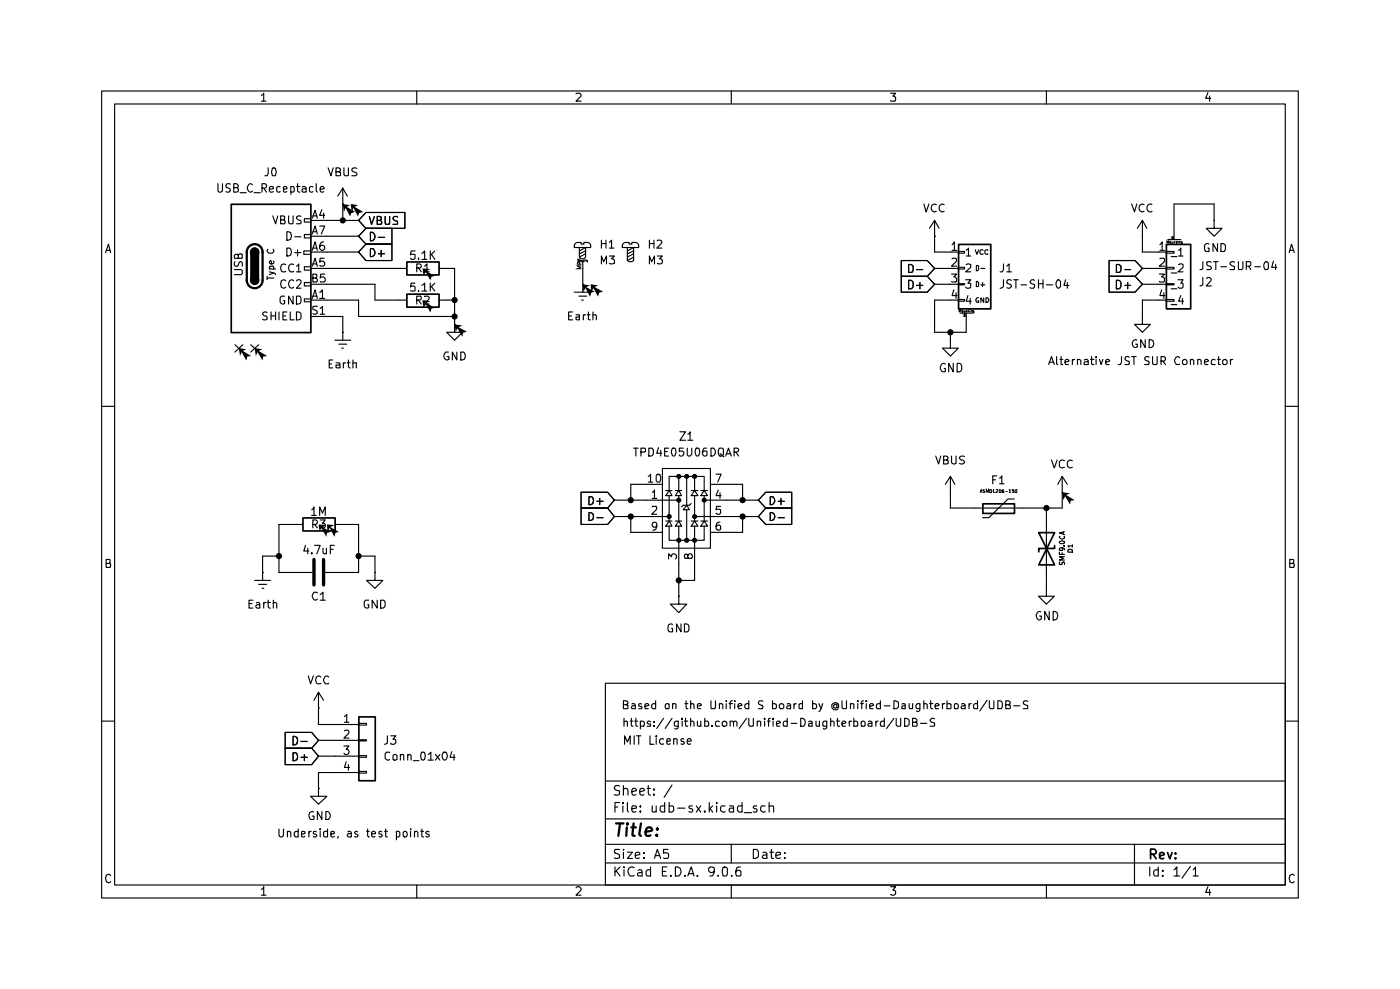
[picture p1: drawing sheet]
<svg xmlns="http://www.w3.org/2000/svg" width="210mm" height="148mm" viewBox="0 0 210 148" stroke-linecap="round" stroke-linejoin="round" font-family="sans-serif">
<g fill="none" stroke="#000" stroke-width=".17">
<path d="M15.2 13.6h179.4v120.9h-179.4zM17.2 15.6h175.5v117h-175.5zM39.2 14.3l.3-.3v1.2M39.2 15.2h.7M62.5 13.6v2M86.4 14.1l.6-.1a.33 .33 0 0 1 0 .5l-.6 .7h.7M109.6 13.6v2M133.5 14h.8l-.4 .4a.47 .47 0 0 1 .4 .3 .47 .47 0 0 1-.1 .5l-.7-.1M156.9 13.6v2M181.1 13.9l-.3 .8h.7M181.4 14.4v.8M15.8 37.8l.5-1.2 .3 1.2"/>
<path d="M15.9 37.5h.6M32.7 27.5v1.1l.2 .2 .4-.1 .1-.2v-1M34.5 27.6l-.1-.1-.4 .1-.1 .2 .1 .3 .5 .2v.2l-.2 .3-.4-.1M35.1 28.1h.5l.1-.2v-.1l-.2-.3h-.4v1.3h.4l.2-.2v-.3l-.2-.2M35.2 39.2l-.1 .5 .2 .2h.3l.2-.5 .2-.2h.2l.1 .2v.5M35.7 38.3l.3-.3 .3 .1v.6h-1.2v-.4l.2-.2h.3l.1 .6M36 28.9h.9M37.6 37.8h1.2v4.2h-1.2zM37.8 27.7a.37 .37 0 0 0-.4-.2 .37 .37 0 0 0-.2 .4l-.1 .2a.65 .65 0 0 0 .4 .7l.3-.2M38.1 28.9h.9M39.3 28.2l.6-.1 .1-.2-.1-.3-.6-.1v1.3M39.5 28.2l.5 .6"/>
<path d="M40.1 37.3l-.1 .3 .3 .3h.5l.3-.3-.1-.3M40.2 25.1v.9l-.2 .3h-.3M40.4 28.4l.6-.1v-.3l-.4-.1-.2 .2v.5l.2 .2 .4-.1M40.8 25.2l.2-.1 .3 .1 .1 .7-.2 .4-.4-.1-.1-.3zM40.9 32.3l.4 1.2 .4-1.2M41 39.1l.1 .3-.2 .1h-.3l-.2-.1v-.2l.2-.2 .1 .5M42 28l-.3-.1-.2 .2v.5l.2 .2 .3-.1M42.1 32.9h.4l.2-.1v-.4l-.6-.1v1.2h.6l.1-.3-.3-.3M42.5 28.4l.5-.1v-.3l-.2-.1-.3 .1v.7l.2 .1 .3-.1M42.8 39.6l-.3-.1-.3 .2-.1 .3 .1 .6 .1 .1 .5-.1M43 34.7l.6 .2 .1 .3-.1 .6-.3 .2h-.3zM43 37.2h.4l.2 .1 .1 .4-.1 .5-.3 .2h-.3z"/>
<path d="M43.3 32.3v1.1l.1 .1 .5-.1v-1.1M43.6 28l.3-.1 .2 .2v.5l-.2 .2-.3-.1M43.6 27.9v1.2M44 39.6a.55 .55 0 0 0-.7 .2 .55 .55 0 0 0 .1 .8l.1 .1 .5-.1M44.2 35.5h.9M44.2 37.8h.9M44.4 39.9l.4-.4v1.2M44.4 27.9h.6M44.6 27.5v1.1l.2 .2h.2M44.6 37.4v1M45.1 32.4l-.4-.1-.3 .3 .3 .3 .4 .2v.3l-.7 .1M45.3 28a.4 .4 0 0 1 .6 .1v.7"/>
<path d="M45.6 37.6h1v.5h-1zM45.6 32.8h1v.5h-1zM45.6 35.1h1v.5h-1zM45.6 40h1v.5h-1zM45.9 28.3l-.6 .1v.3l.2 .1 .4-.1M46.6 33h7.2M46.6 35.4h7.2M46.6 37.8h7.2M46.8 32.7l.4-1.2 .4 1.2M46.8 35.1l.4-1.2 .4 1.2M46.8 37.5l.4-1.3 .4 1.3M46.8 39.9l.4-1.2 .4 1.2"/>
<path d="M46.9 28l-.3-.1-.2 .2v.5l.2 .2 .3-.1M46.9 32.3h.6M46.9 34.7h.6M46.9 37.2h.6M46.9 39.5h.6M47.4 27.5v1.1l.2 .2M47.9 33.9h.8l-.5 1.2M48 28.4l.6-.1v-.2l-.2-.2h-.2l-.2 .2v.5l.2 .2 .3-.1M48.3 31.4l-.4 .9h.8M48.5 36.2a.55 .55 0 0 0-.6 .6v.5l.3 .2h.2l.3-.2-.1-.5-.2-.1h-.2l-.3 .3M48.5 31.9v.8M48.6 38.7h-.6l-.1 .6 .2-.2h.3l.3 .3-.1 .4-.2 .1-.5-.1"/>
<path d="M49.2 25.1l.4 1.2 .4-1.2M50.4 25.7h.6l.1-.2-.1-.3-.6-.1v1.2h.6l.1-.5-.3-.1M51.4 30.6h.1M51.4 28.2v4.8M51.4 28.2l-.8 1.2M51.4 28.2l.7 1.2M51.6 25.1v1.1l.1 .1 .5-.1v-1.1M53.5 25.2l-.2-.1-.5 .1-.1 .2 .1 .3 .5 .1 .2 .2v.2l-.2 .1h-.6M54.9 34.2h3.9v2.4h-3.9l-1.1-1.2zM54.9 31.8h5.8v2.4h-5.8l-1.1-1.2zM54.9 36.6h3.9v2.4h-3.9l-1.1-1.2zM55.4 32.4l.3 1.2 .4-1.2"/>
<path d="M55.5 34.8a.64 .64 0 0 1 .7 .6 .64 .64 0 0 1-.7 .7zM55.5 37.3h.5a.66 .66 0 0 1 .2 .7 .66 .66 0 0 1-.7 .4zM56.6 33l.5-.1v-.4l-.5-.1v1.2h.5l.1-.3-.1-.2-.2-.1M56.7 35.6h1M56.7 38h1M57.1 37.5v.9M57.7 32.4l.1 1.2h.5l.1-1.2M59.6 32.5l-.4-.1-.3 .3 .1 .2 .6 .3v.3l-.7 .1M62.2 37.6h-.6v.6l.5-.1 .1 .6-.1 .2h-.4l-.1-.2M62.7 38.7l.1 .1-.1 .1v-.2v.2M63.2 37.9h.2l.3-.3v1.3M63.2 38.9h.8"/>
<path d="M63.7 39.9l.3-.4v1.2M64.5 37.6v1.3M64.7 38.1l.5 .8M65.2 37.6l-.7 .7M86.3 36.5l.3-.2h.5v.3h.4v-.3h.6a.57 .57 0 0 1 .5 .8h-2.5zM86.9 37.1v1.4l.2 .3h.4l.3-.3v-1.4l-.9 .5M87.1 39.2h.4M87.4 39.2v4.6M87.8 37.6l-.9 .4M87.8 38l-.9 .5M90.2 39.5v-1.1l.3 .8 .4-.8v1.1M90.2 36v1.2"/>
<path d="M90.2 36.5h.6M90.8 36v1.2M91.4 38.4h.7l-.4 .4 .4 .1v.6h-.2h-.5M91.4 36.3l.3-.3v1.2M91.4 37.2h.6M93.4 36.5l.4-.2h.5v.3h.4v-.3h.6a.57 .57 0 0 1 .5 .8h-2.5zM94.1 37.1v1.9l.2 .2h.4l.3-.2v-1.9l-.9 .5M95 37.6l-.9 .4M95 38l-.9 .5M95 38.5l-.9 .5M97.4 39.5v-1.1l.3 .8 .4-.8v1.1M97.4 36.5h.6"/>
<path d="M97.4 36v1.2M98 36v1.2M98.6 38.4h.7l-.4 .4a.4 .4 0 0 1 .4 .3 .4 .4 0 0 1-.2 .4h-.5M98.6 36.1v-.1h.5l.1 .2v.1l-.7 .9h.7M135.1 39h3.9l1.1 1.2-1.1 1.2h-3.9zM136.2 39.6h.4l.3 .3v.7l-.2 .2h-.5zM138.5 30.6l.4 1.1 .4-1.1M140.1 35.4h.1M140.1 33v4.8h3.6M140.1 33l-.7 1.2M140.1 33l.7 1.2M140.4 30.6a.57 .57 0 0 0-.8 .4 .57 .57 0 0 0 .5 .7h.3"/>
<path d="M141.6 30.6a.57 .57 0 0 0-.8 .4 .57 .57 0 0 0 .5 .7h.3M142.7 36.7l.4-.5v1.3M142.7 38.8l.6-.1 .1 .3-.7 .9h.7M142.7 37.5h.7M143.7 37.7h.9v.2h-.9zM144.9 37.5l.3-.3v1.2M144.9 39.6l.1-.1 .5 .1v.4l-.7 .7h.7M144.9 38.4h.6M146.2 37.4l.3 .7 .2-.7M146.4 39.8l.3 .1v.5l-.1 .2h-.2zM147.4 37.5l-.3-.1-.2 .3 .2 .4 .3-.1M148.1 37.5v-.1h-.3l-.1 .2v.3l.1 .2h.3v-.1"/>
<path d="M150.5 39.5v.9l-.2 .3h-.4M151 39.9l.3-.4v1.2M166.3 39h3.9l1.1 1.2-1.1 1.2h-3.9zM167.4 39.6h.3l.4 .3v.7l-.2 .2h-.5zM169.7 30.6l.4 1.1 .3-1.1M171.3 35.4h.1M171.3 33v4.8h3.5M171.3 33l-.8 1.2M171.3 33l.7 1.2M171.5 30.6a.57 .57 0 0 0-.8 .4 .57 .57 0 0 0 .6 .7h.2M172.7 30.6a.55 .55 0 0 0-.7 .6 .55 .55 0 0 0 .7 .5M173.9 38.8l.6-.1 .1 .5-.8 .7h.8"/>
<path d="M173.9 36.7l.3-.5v1.3M173.9 37.5h.7M174.8 37.7h1.2v.2h-1.2zM175.1 35.9h1.9M175.6 38.4h.8M176.7 39.6l.2-.1 .5 .1v.4l-.8 .7h.8M176.7 37.5l.3-.3v1.2M176.7 38.4h.7M180.3 39.2v1l-.1 .2h-.3M181.3 36.6a.45 .45 0 0 0-.7 .1v.7l.2 .3h.5v-.5h-.2M181.6 39.3l-.2-.1-.5 .1v.3l.7 .4v.2l-.2 .2h-.5M181.9 39.2h.7"/>
<path d="M182 33v1.2h1.2l-1.2 1.2-1.2-1.2h1.2M182 33h.1M182 33v-2.4h-6v5.3M182.3 39.2v1.2M182.5 36.5v1.2l-.6-1.2v1.2M183 36.5h.4l.3 .2v.7l-.1 .3h-.6zM183 40h.9M185.1 39.3l-.4-.1-.3 .3 .3 .3 .4 .2v.3l-.7 .1M185.7 39.2v1.1l.1 .1h.4l.2-.2v-1M186.9 39.9h.5l.1-.2v-.4l-.6-.1v1.2M187.2 39.9l.3 .5M188.1 40h.9"/>
<path d="M189.7 39.3l.2-.1 .3 .3v.7l-.2 .2h-.3v-.1a.78 .78 0 0 1 0-1zM190.9 39.1l-.2 .9h.7M191.3 39.6v.8M193.3 37.8l.3-1.2 .5 1.2M193.4 37.5h.6M35.1 40.4h1.1l.1 .2v.4l-.1 .1h-1.1M35.2 51.6l1.2 1.1M36.4 51.6l-1.2 1.1M37.6 51.6l1.2 1.1M38.8 51.6l-1.2 1.1M40 46.8l-.4-.1-.2 .3 .2 .3h.3l.1 .2v.3l-.1 .1-.5-.1M40 41.4v.5"/>
<path d="M40 41.7h1.1M40.4 40.7l.7 .2 .2 .2M40.4 40.3h.9M40.5 40.3l-.1-.1 .1-.3h.5l.1 .1-.1 .3M40.6 46.7v1.2M40.6 47.3h.7M41.1 40.9l-.7 .2M41.3 46.7v1.2M41.8 46.7v1.2M42.4 47.3h.4M42.7 44.4h-.5l-.2 .2v.6a.43 .43 0 0 0 .7 .3v-.5h-.2M42.8 42.1l-.3-.2-.3 .2-.1 .3 .1 .6 .3 .2 .3-.2"/>
<path d="M43 46.7h-.6v1.2h.6M43.5 46.7v1.2h.6M43.9 44.4v1.2l-.6-1.2v1.2M44 42.1a.34 .34 0 0 0-.6 0 .68 .68 0 0 0 .4 1.1l.2-.2M44.4 42.1l.2-.2h.4l.1 .2v.3l-.7 .8h.7M44.4 44.4h.6l.1 .2v.6l-.3 .4h-.4zM44.4 46.7h.4l.3 .3v.7l-.3 .2h-.4zM44.4 40.7h.7M45.6 42.3h1v.5h-1zM45.6 44.8h1v.4h-1zM46.6 47.4h4.8v3.6M46.6 45h7.2v2.4h14.4"/>
<path d="M46.6 42.6h9.6v2.4h4.8M46.6 40.2h14.4M46.8 44.7l.4-1.3 .4 1.3M46.9 41.7h.4l.2-.2v-.4h-.6v1.1h.6l.1-.3-.3-.2M46.9 44.4h.6M47.6 45.9l-.7 .1v.3l.6 .3 .1 .1-.1 .3-.2 .1-.4-.1M47.9 43.8h.2l.2-.4v1.3M47.9 44.7h.8M48 46.2l.3-.3v1.2M48 47.1h.7M48.7 41.1h-.6l-.1 .6 .2-.2h.3l.3 .2v.4l-.2 .1h-.6M49.4 54.5h.3"/>
<path d="M49.9 53.9h-.5v1.2h.5M50.2 51h2.4M50.4 54.4h.5l.1 .7M50.8 51.6h1.2M51 54.6l-.6 .1v.3l.1 .1 .5-.1M51.2 52.2h.3M51.4 49.8h.1M51.5 54.4v.7M51.8 54.4h-.2l-.1 .1M52.1 54.4h.4M52.2 53.9v1l.3 .2M52.9 54.4h.5v.7"/>
<path d="M52.9 53.9v1.2M62.2 42.4h-.6v.6l.1-.2h.4l.1 .2v.5l-.1 .1-.5-.1M62.5 45l.6-.1 .1-.2-.1-.3h-.6v1.2M62.5 40.1h.6l.1-.1-.1-.4-.6-.1v1.2M62.7 43.5l.1 .1-.1-.1v.1M62.7 45l.5 .6M62.7 40.1l.5 .6M63.2 42.8l.5-.4v1.2M63.2 43.6h.8M63.7 44.4h.5l.1 .1v.2l-.7 .9h.7M63.7 40.7h.6M64.5 42.4v1.2"/>
<path d="M64.7 42.9l.5 .7M65.2 42.4l-.7 .7M65.8 45h2.4M65.8 40.2h2.4v8.4M67.2 52.7h-.4a.67 .67 0 0 0-.3 .7 .67 .67 0 0 0 .6 .5l.2-.1v-.4h-.2M68.2 48.6v1.2h1.1l-1.1 1.2-1.2-1.2h1.2M68.2 48.6h.1M68.5 52.7v1.2l-.7-1.2v1.2M69.1 52.7h.4l.2 .2 .1 .4-.1 .5-.4 .1h-.2zM85.3 47.3h.4M85.9 46.7h-.6v1.2h.6M86.1 43.8h2.5"/>
<path d="M86.4 47.2h.5v.7M86.8 44.4h1.2M86.9 47.4l-.5 .1v.3l.1 .1 .4-.1M87.2 45h.3M87.4 42.6h.1M87.5 47.2v.7M87.8 47.2h-.3v.1M88.1 47.2h.4M88.2 46.7v1.1l.3 .1M88.9 47.2h.4l.1 .7M88.9 46.7v1.2M135.1 41.4h3.9l1.1 1.2-1.1 1.2h-3.9z"/>
<path d="M136.2 42h.4l.3 .3v.6l-.3 .4h-.4zM137.4 42.8h.9M137.4 40.4h.9M137.9 42.3v1M140.1 40.2h3.6M140.1 42.6h3.6M141.7 54.5a.54 .54 0 0 0-.6 .1 .54 .54 0 0 0-.1 .6l.1 .3a.4 .4 0 0 0 .6 .1v-.4h-.1M142.5 51v1.2h1.2l-1.2 1.1-1.2-1.1h1.2M142.5 51h.1M142.5 49.8v1.2M142.7 41.1h.7l-.4 .4a.33 .33 0 0 1 .4 .2l-.1 .5h-.6M142.9 54.4v1.3l-.7-1.3v1.3"/>
<path d="M143 43.4l-.3 .9h.8M143.3 43.9v.8M143.5 54.4h.3l.4 .4v.6l-.4 .3h-.3zM143.7 40h.9v.3h-.9zM143.7 42.5h.9v.2h-.9zM143.7 44.9h.9v.2h-.9zM143.7 45h-3.6v4.8h4.8v-2.9M143.9 46.9h2M144.8 41.9h.7l-.4 .5 .4 .1v.5l-.2 .2h-.4l-.1-.2M145.1 44.3l-.2 .8h.7M145.5 44.7v.9M146.4 42.2h.2l.1 .1-.1 .6h-.2z"/>
<path d="M146.7 44.6h-.2l-.2 .3 .2 .4h.2v-.3h-.1M147.1 40.2h.6M147.1 42.7h.6M147.3 42.3v.6M147.5 44.6v.7l-.4-.7v.7M147.8 44.6h.3l.2 .3-.2 .4h-.3zM150.5 41.9l-.1 1.1-.5 .2M151 40.7h.6M151.6 42l-.5-.1-.1 .2v.3l.5 .2 .1 .2v.1l-.2 .3-.4-.1M152 41.9h.7M152.3 41.9v1.3M153.1 42.7h.8"/>
<path d="M155.1 42l-.4-.1-.3 .3 .1 .2 .6 .3v.3l-.2 .2-.5-.1M155.7 41.9v1.3M155.7 42.5h.7M156.4 41.9v1.3M156.9 42.7h.9M157.2 54.6l.4-1.2 .5 1.2M157.3 54.3h.6M158.4 53.4v1l.2 .2M158.5 42l.2-.1 .3 .3v.7l-.3 .3a.71 .71 0 0 1-.2-1.2zM158.9 53.8h.4M159.1 53.4v1.2h.2M159.7 54.3l.6-.2-.2-.3h-.2l-.2 .2v.4l.1 .2h.4"/>
<path d="M159.8 41.9l-.3 .9h.8M160 42.3v.9M160.8 53.8v.8M161.1 53.8l-.2 .1-.1 .2M161.5 53.9l.4-.1 .2 .2v.6M161.5 53.8v.8M162.6 53.9l.4-.1 .2 .2v.6h-.6v-.3l.6-.2M163.5 53.8h.5M163.7 53.4v1v.2h.3M164.3 53.4v.2l.1-.1-.1-.1v.2M164.3 53.8v.8M164.8 53.8l.3 .8 .3-.8"/>
<path d="M165.8 54.3l.6-.2-.2-.3h-.3l-.1 .2v.4l.1 .2h.4M166.3 41.4h3.9l1.1 1.2-1.1 1.2h-3.9zM167.4 42h.3l.4 .3v.6l-.4 .4h-.3zM168.1 53.4v.9l-.1 .3h-.4M168.7 42.8h.8M168.7 40.4h.8M169.1 42.3v1M169.3 53.5l-.1-.1-.5 .1v.2v.2l.5 .2 .1 .3-.1 .2h-.5M169.7 53.4h.6M170 53.4v1.2M170.4 51a.57 .57 0 0 0-.7 .4 .57 .57 0 0 0 .5 .7l.3-.1v-.4h-.2M171.3 47.4v1.2h1.2l-1.2 1.2-1.2-1.2h1.2"/>
<path d="M171.3 47.4h.1M171.3 40.2h3.5M171.3 42.6h3.5M171.7 50.9v1.2l-.7-1.2v1.2M172.3 53.5l-.4-.1-.3 .3 .1 .2 .5 .2 .1 .2-.1 .3h-.6M172.3 50.9l.6 .2 .1 .3-.1 .5-.3 .2h-.3zM172.8 53.4l.1 1.2 .6-.1v-1.1M173.8 41.1h.8l-.4 .4 .4 .2v.5h-.1h-.7M174.1 54.1l.6-.1 .1-.2-.1-.3-.6-.1v1.2M174.2 43.4l-.3 .9h.8M174.3 54.1l.5 .5M174.5 43.9v.8"/>
<path d="M174.8 44.9h1.2v.2h-1.2zM174.8 42.5h1.2v.2h-1.2zM174.8 40h1.2v.3h-1.2zM174.8 45h-3.5v2.4M175.6 45.6h.8M175.6 43.3h.8M175.6 40.9h.8M176.6 41.9h.8l-.4 .5 .4 .1v.5l-.2 .2h-.3l-.3-.2M176.9 53.6a.34 .34 0 0 0-.6 0l-.2 .3 .1 .5 .2 .2 .5-.1M177 44.3l-.3 .8h.8M177.3 44.7v.9M177.4 53.9l.1-.1 .4 .1 .1 .5-.2 .2h-.3l-.2-.2z"/>
<path d="M178.5 53.9l.3-.1 .2 .2v.6M178.5 53.8v.8M179.6 53.9l.3-.1 .2 .2v.6M179.6 53.8v.8M180.3 41.6v1.1l-.4 .1M180.6 54.3l.6-.2-.2-.3h-.2l-.2 .2v.4l.1 .2h.4M180.9 41.7l.2-.1h.3l.2 .3-.8 .9h.8M182.2 53.9a.36 .36 0 0 0-.6 .2l.1 .5h.5M182.5 53.8h.5M182.7 53.4v1.2h.3M183.4 53.9l.2-.1 .3 .1 .1 .5-.2 .2h-.3l-.2-.2zM184.5 53.8v.8"/>
<path d="M184.8 53.8l-.3 .1v.2M15.2 60.9h2M45.4 78.6h-3.6v7.2h5M46.7 76.4l.2-.1 .2-.4v1.3M46.7 77.2h.7M46.9 78.6l.6-.1 .1-.2-.1-.3-.6-.1v1.2M47.2 78.6l.4 .5M47.9 77.2v-1.3l.4 1 .5-1v1.3M48 77.9h.8l-.5 .5h.3l.2 .2v.3l-.2 .2h-.6v-.1M50.2 78.6h3.6v7.2h-5M87.1 73.7h4l1 1.2-1 1.2h-4zM87.1 76.1h4l1 1.3-1 1.2h-4z"/>
<path d="M88.3 74.4h.4l.2 .2 .1 .3-.1 .5-.3 .2h-.3zM88.3 76.8l.6 .2 .1 .3-.1 .5-.3 .2h-.3zM89.5 75.1h.9M89.5 77.6h.9M89.9 74.7v.9M92.1 74.9h9.7M92.1 77.4h8.2M94.6 77.4v2.4h4.7M95 67.1h.7M95.3 67.1v1.2M96.1 67.7l.7-.1v-.4l-.7-.1v1.2M97.2 71.4l.3-.4v1.2"/>
<path d="M97.2 72.2h.7M97.3 67.1h.5l.2 .3v.6l-.4 .3h-.3zM97.8 73.7l.3-.3v1.3M97.8 75.9h.6l.1 .3-.8 .8h.8M97.8 74.7h.7M98.5 71.1l.1-.1 .4 .1 .1 .7-.2 .4h-.3l-.2-.1zM98.5 78.7a.34 .34 0 0 1-.3 .3 .34 .34 0 0 1-.3-.1l-.1-.4a.35 .35 0 0 1 .3-.3 .35 .35 0 0 1 .4 .3v.4l-.2 .4-.4 .1M98.7 67.1l-.2 .8h.7M99.1 67.5v.8M99.3 70.2h7.2v11.9h-7.2zM99.3 72.6h-4.7v2.3M99.7 67.6h.4"/>
<path d="M99.8 73.5h1M99.8 78.1h1M100.1 77.2h.4l.1 .2-.1 .2h-.4l-.1-.2zM100.2 67.1h-.5v1.2h.5M100.3 73.5l.5 .8h-1zM100.3 78.1l.5 .7h-1zM100.3 73.5v-2.1h5.3v2.1M100.3 78.8v2.1h5.3v-2.1M100.3 74.3v3.8M100.8 67.2v-.1l.5 .1v.6v.4l-.2 .1h-.2l-.1-.1-.1-.4zM101.3 73.5h.9M101.3 78.1h.9"/>
<path d="M101.6 71.2h.4l.1 .2-.1 .2h-.4l-.1-.2zM101.6 74.7h.4l.1 .2-.1 .3h-.4l-.1-.3zM101.8 73.5l.4 .8h-.9zM101.8 78.1l.4 .7h-.9zM101.8 71.4v2.1M101.8 74.3v3.8M101.8 78.8v10.5M101.9 64.7h.9l-.9 1.3h.9M102.4 67.1h-.5v.5h.1h.4l.1 .5-.2 .2h-.3l-.1-.1M102.8 71.2h.4l.1 .2-.1 .2h-.4l-.1-.2zM103 75.7l.4 .7h-1zM103 71.4v4.3"/>
<path d="M103 76.4v4.5M103 67.1v1.1l.2 .1h.3l.2-.2v-1M103.1 65h.2l.2-.3v1.3M103.1 66h.8M103.6 73.5h1M103.6 78.1h1M103.6 75.4l-.2 .3h-1l-.2 .2M103.9 71.2h.4l.1 .2-.1 .2h-.4l-.1-.2zM103.9 77.2h.4l.1 .2-.1 .2h-.4l-.1-.2zM104.1 73.5l.5 .8h-1zM104.1 78.1l.5 .7h-1zM104.1 77.4h9.6"/>
<path d="M104.1 71.4v2.1M104.1 74.3v3.8M104.1 78.8v8.2h-2.3M104.3 67.2l.1-.1 .4 .1 .1 .6-.1 .4-.2 .1h-.1l-.2-.1-.1-.4zM105.1 73.5h1M105.1 78.1h1M105.4 74.7h.4l.1 .2-.1 .3h-.4l-.1-.3zM105.6 73.5l.5 .8h-1zM105.6 78.1l.5 .7h-1zM105.6 74.9h8.1M105.6 74.3v3.8M105.9 67.1h-.3a1.08 1.08 0 0 0-.3 1l.3 .2h.2l.2-.1v-.6h-.4l-.3 .2"/>
<path d="M106.5 72.6h4.8v2.3M106.6 67.1h.4a.66 .66 0 0 1 .3 .8 .66 .66 0 0 1-.7 .4zM107.4 71h.7l-.5 1.2M107.7 73.4l-.3 .9h.7M107.9 67.1h.4l.2 .2v.9l-.3 .1h-.3a.86 .86 0 0 1 0-1.2zM107.9 78.2h-.2a.73 .73 0 0 0-.1 1.2l.4-.1v-.5l-.1-.1h-.3l-.2 .2M107.9 68l.6 .4M107.9 73.8v.9M108 75.9h-.6v.5l.1-.1 .5 .1v.5l-.1 .1h-.4l-.1-.1M108.8 68.3l.4-1.2 .4 1.2M109 68h.6M110.1 67.7h.4a.33 .33 0 0 0 .2-.4l-.1-.2h-.5v1.2"/>
<path d="M110.3 67.7l.4 .6M111.3 77.4v2.4h-4.8M114.8 73.7h3.9v2.4h-3.9l-1.1-1.2zM114.8 76.1h3.9v2.5h-3.9l-1.1-1.2zM115.5 74.4h.4a.66 .66 0 0 1 .2 .8 .66 .66 0 0 1-.6 .4zM115.5 76.8a.6 .6 0 0 1 .7 .6 .6 .6 0 0 1-.7 .6zM116.7 75.1h.9M116.7 77.6h.9M117.1 74.7v.9M140.3 68.3l.4 1.2 .4-1.2M141.5 68.9h.4l.3-.2-.1-.3-.6-.1v1.2h.5l.2-.1v-.4l-.3-.1M142.5 73.7h.1"/>
<path d="M142.5 71.4l-.8 1.2M142.5 71.4l.7 1.2M142.5 71.4v4.7h16.8v-4.7M142.7 68.3v1l.2 .2 .4-.1v-1.1M144.6 68.4l-.5-.1-.3 .3 .3 .3h.3l.2 .3-.1 .2-.1 .1-.6-.1M148.8 71.9h.5M149.4 71.3h-.6v1.2M149.9 71.6l.3-.3v1.2M149.9 72.5h.6M152.1 74.8h-1l-2.8 2.8h-1M156.9 76.1v12M157.6 68.9l.5 1.2 .4-1.2"/>
<path d="M159.3 73.7h.1M159.3 71.4l-.7 1.2M159.3 71.4l.7 1.2M159.4 79.7v.3M159.6 69h-.1a.45 .45 0 0 0-.7 .2v.6a.52 .52 0 0 0 .8 .2M159.6 79.7l-.8 .1 .8 .3M160.8 69l-.3-.1a.6 .6 0 0 0-.5 .6 .6 .6 0 0 0 .5 .6l.3-.1M192.7 60.9h1.9M15.9 84.4h.4l.2-.2-.1-.4h-.5v1.2h.6l.1-.4-.1-.2h-.2M37.3 90.4h.5M37.9 89.9h-.6v1.2h.6M38.2 87h2.4"/>
<path d="M38.4 90.3h.4l.1 .1v.7M38.8 87.5h1.2M38.9 90.6h-.4l-.1 .2v.1l.1 .2 .4-.1M39.3 88.1h.2M39.4 85.8h.1M39.5 90.3v.8M39.9 90.3h-.2l-.2 .2M40 90.3h.6M40.2 89.9v1l.2 .2h.2M41 90.4l.1-.1h.2l.2 .1v.7M41 89.9v1.2M41.8 83.3h-2.4v3.7"/>
<path d="M45.8 81.7l-.2 .8h.7M46.1 82.1v.9M46.7 82.8l.1 .1-.1 .1v-.1v-.1v.2M47.2 81.7h.8l-.5 1.3M47.6 88.8l-.5-.1a.67 .67 0 0 0-.3 .7 .67 .67 0 0 0 .5 .5l.3-.2M48 89.1l.4-.4v1.2M48 89.9h.8M48.4 82.1v.7l.2 .2h.2l.1-.2M48.9 82.1v.9M49.5 82.3h.5M50.1 81.7h-.6v1.3M53.8 83.3h2.4v2.5"/>
<path d="M55.3 89.9h-.5l-.2 .3v.6a.43 .43 0 0 0 .7 .2v-.4h-.2M56.2 85.8v1.2h1.2l-1.2 1.1-1.3-1.1h1.3M56.2 85.8h.1M56.6 89.9v1.2l-.8-1.2v1.2M57.1 89.9h.5l.1 .3v.6l-.3 .3h-.3zM100.2 83.7v-.7l.5 .4 .1-.3 .4-.1 .2 .2v.4l-.1 .1M100.8 93.6a.42 .42 0 0 0-.6 .2v.6l.1 .3h.5v-.6h-.1M101.6 80.7h.4l.1 .2-.1 .3h-.4l-.1-.3zM101.8 89.3v1.2h1.2l-1.2 1.3-1.3-1.3h1.3M101.8 89.3h.1M102.1 93.5v1.2l-.7-1.2v1.2M102.6 93.5l.5 .1 .2 .2v.6l-.2 .3h-.5z"/>
<path d="M102.8 80.7h.4l.1 .2-.1 .3h-.4l-.1-.3zM103.1 83.2a.34 .34 0 0 1 .3-.2 .34 .34 0 0 1 .3 .1l.1 .1-.1 .5h-.5l-.2-.6-.1-.1-.2 .1-.1 .1 .1 .5h.3l.1-.2M103.9 80.7h.4l.1 .2-.1 .3h-.4l-.1-.3zM156 91.7a.33 .33 0 0 0-.5 .1 .68 .68 0 0 0 .4 1.1l.2-.2v-.4h-.2M156.9 88.1v1.2h1.2l-1.2 1.2-1.2-1.2h1.2M156.9 88.1h.1M157.3 91.6v1.3l-.7-1.3v1.3M157.9 91.6l.6 .2 .1 .3-.1 .6-.3 .2h-.3zM158.8 82.7v.4h.8M158.9 84.2l-.1 .1 .1 .3h.3l.1-.4h.1h.2v.4M158.9 81.1l.3-.1 .4 .1v.3h-.6l-.2-.1zM158.9 80.3l-.1 .1a.42 .42 0 0 0 .4 .4 .42 .42 0 0 0 .4-.2v-.3h-.1"/>
<path d="M159.2 82l.1 .2v.3h-.4l-.1-.3a.43 .43 0 0 1 .5-.1 .43 .43 0 0 1 .3 .3M159.3 82.8v.3M159.5 81.8l.1-.1-.1 .1h.1M159.6 83.4h-.8l.6 .3-.6 .2h.8M160.1 82.4l.2-.1 .5 .1v.3h-.7zM160.8 81.8h-.7l.2 .2M160.8 81.6v.4M193.4 84.4h.4l.2-.2-.1-.4h-.5v1.2h.6l.1-.4-.1-.2h-.2M15.2 108h2M42.8 112.1h3.9l1.1 1.2-1.1 1.3h-3.9zM42.8 109.7h3.9l1.1 1.2-1.1 1.2h-3.9zM43.9 112.8h.5l.1 .1 .1 .4-.1 .5-.3 .2h-.3z"/>
<path d="M43.9 110.3l.6 .2 .1 .3-.1 .6-.3 .2h-.3zM45.1 113.5h1M45.1 111.1h1M45.6 113v1M46.2 101.3l.4 1.1 .4-1.1M47.8 118.1v1.2h1.2l-1.2 1.2-1.2-1.2h1.2M47.8 118.1h.1M47.8 106.1h.1M47.8 103.7v4.8h6M47.8 110.9h6M47.8 113.3h6M47.8 103.7l-.7 1.2"/>
<path d="M47.8 103.7l.7 1.2M48.1 101.4l-.3-.1-.4 .1-.1 .4 .1 .5 .2 .1h.5M49.3 101.4a.34 .34 0 0 0-.6 0l-.2 .4 .1 .4 .2 .2h.5M51.6 111.8h.7l-.4 .5 .3 .1 .1 .1-.1 .4-.5 .1-.1-.1M51.6 107.4l.4-.4v1.2M51.6 109.5l.5-.1 .1 .1 .1 .2-.7 .9h.7M51.6 108.2h.7M51.9 114.1l-.3 .9h.8M52.2 114.6v.8M53.8 108.4h1.1v.2h-1.1zM53.8 110.8h1.1v.2h-1.1zM53.8 113.2h1.1v.3h-1.1z"/>
<path d="M53.8 115.6h1.1v.2h-1.1zM53.8 115.7h-6v2.4M58.1 110.2v1.1l-.4 .2M58.4 112.8v-.1h-.5l-.2 .2v.6a.43 .43 0 0 0 .7 .3M58.6 110.2h.8l-.5 .5h.3l.2 .2v.4l-.3 .2h-.3l-.2-.2M58.9 113.2l.2-.2h.3l.1 .2v.6l-.1 .1-.5-.1zM60 113.2l.2-.2 .3 .1v.8M60 113v.9M61.1 113.2l.2-.2h.2l.1 .2v.7M61.1 113v.9M62 114h.8M63.2 112.8v-.1l.5 .1 .1 .6-.1 .4-.2 .1-.3-.1-.1-.4z"/>
<path d="M64.2 113l.4-.3v1.2M64.2 113.9h.7M65.3 113l.7 .9M66 113l-.7 .9M66.5 112.7h.4a.75 .75 0 0 1-.3 1.2 .81 .81 0 0 1-.1-1.2zM67.7 112.6l-.2 .9h.7M68.1 113v.9M90.8 102.4h101.9v30.2h-101.9zM90.8 117h101.9M92.9 117.8l-.2-.1-.5 .1a.49 .49 0 0 0 .1 .5 .49 .49 0 0 0 .5 .1l.1 .1-.1 .5-.2 .1-.5-.1M93.5 118.3a.38 .38 0 0 1 .3-.2 .38 .38 0 0 1 .3 .3v.7M93.5 105.6l.6-.1v-.2v-.2l-.6-.1v1.2h.6v-.5l-.2-.1"/>
<path d="M93.5 117.7v1.4M93.6 108.1l.1-.1 .4 .1v.7M93.6 107.6v1.2M93.6 111.5v-1.3l.5 1 .4-1v1.3M94.5 108h.4M94.7 107.6v1v.2h.2M94.7 118.6l.7-.2-.1-.2-.4-.1-.2 .3 .1 .6 .1 .1 .4-.1M94.7 105.5l.4-.1 .1 .2v.6h-.5v-.3l.1-.2h.4M95.1 110.2v1.3M95.2 108h.4M95.3 107.6v1l.1 .2h.2M95.4 110.2h.7"/>
<path d="M95.8 110.2v1.3M95.9 118.6l.7-.2-.2-.3-.4 .1-.1 .7 .3 .2 .3-.1M96 108.1a.36 .36 0 0 1 .6 .2l-.1 .5h-.5M96 108v1.2M96.2 105.5l-.1-.1-.3 .1v.2l.4 .1 .1 .2-.1 .2h-.4M96.7 105.8l.6-.1-.2-.3h-.2l-.2 .2v.4l.1 .2h.4M97 118.1h.5M97.2 117.7v1.2l.1 .1 .2 .1M97.5 110.2v1.3h.5M97.5 108.1l-.3-.1-.2 .2 .2 .3h.3v.3h-.5M98 119h.1l-.1 .1v-.1v.1M98 118.2l.1 .1-.1 .1v-.1v-.1v.2"/>
<path d="M98 108.7l.1 .1-.1-.1v.1M98 108.1h.1l-.1 .1M98.3 105v1.2h-.4l-.2-.2 .1-.5 .2-.1 .3 .1M98.4 110.2v.2l.1-.1-.1-.1v.2M98.4 110.7v.8M99.5 110.7h-.4l-.2 .2v.4l.2 .2 .4-.1M99.5 107.6l-1 1.5M99.8 105.5l.2-.1 .3 .1-.1 .7h-.4l-.1-.2zM100 111.1l.5-.1v-.3h-.2h-.3v.7l.2 .1 .3-.1M100.8 117.6l-1.2 1.9M100.8 107.6l-1.1 1.5M100.8 105.5l.2-.1 .3 .1v.7"/>
<path d="M100.8 105.4v.8M101 110.7h.2h.3v.8M101 110.7v.8M101.7 108v1l-.3 .2-.2-.1M101.7 108.1l-.4-.1-.2 .3v.3l.2 .2h.4M102.3 107.6l-.1 .1 .1 .1v-.2v.2M102.3 108v.8M102.5 110.7h-.1h-.3v.3l.3 .1 .2 .2-.2 .2-.3-.1M102.6 108h.5M102.7 105.4h.4M102.8 107.6v1l.1 .2h.2M102.9 105v1l.1 .2h.1"/>
<path d="M103 111.1l.6-.1v-.2l-.1-.1h-.3l-.2 .1v.5l.2 .2 .3-.1M103.5 108.1l.4-.1 .2 .2v.6M103.5 105.5l.4-.1 .2 .2v.6M103.5 105v1.2M103.5 107.6v1.2M104.6 108v.8h.5v-.1M104.6 105.8l.6-.1-.2-.3h-.3l-.1 .2v.4v.2h.5M105.1 108v.8M105.7 107.6v1.2h.5l.1-.2-.1-.5-.2-.1-.3 .1M106.6 105v1.1l.1 .1h.5l.1-1.2M106.8 108.7v.1h-.1l.1-.1v.1M107.9 108.1a.36 .36 0 0 0-.6 .2l.1 .5h.5"/>
<path d="M107.9 105.5l.3-.1 .2 .2v.6M107.9 105.4v.8M108.4 108.1l.1-.1 .4 .1 .1 .5-.2 .2h-.3l-.2-.2zM108.9 105l.1 .1-.1-.1v.1M108.9 105.4v.8M109.3 105.4h.5M109.5 108.1l.3-.1 .2 .2v.6M109.5 108v.8M109.8 105h-.2l-.1 .2v1M110 108.2l.2-.2h.1l.2 .2v.6M110.2 105v.1v-.1v.1M110.2 105.4v.8"/>
<path d="M110.7 105.8l.6-.1-.2-.3h-.3l-.1 .2v.4v.2h.5M111.9 107.6l-1.1 1.5M112.3 107.6v1l.1 .2 .5-.1v-1.1M112.3 105v1.2h-.5l-.1-.2 .1-.5 .1-.1 .4 .1M113.5 108.1l.2-.1 .3 .1v.7M113.5 108v.8M114.4 105.1l-.2-.1-.4 .1-.1 .1 .1 .3 .5 .2 .1 .3-.1 .2h-.6M114.6 107.6v.1v.1l.1-.1-.1-.1v.2M114.6 108v.8M115.1 108h.4M115.5 107.6l-.3 .1v1.1M115.8 105v1.2h.4l.2-.2-.1-.5-.1-.1-.4 .1"/>
<path d="M115.9 107.6l-.1 .1 .1 .1v-.2v.2M115.9 108v.8M116.4 108.5l.6-.2-.2-.3h-.2l-.2 .2v.4l.1 .2h.4M116.9 105.5l.2-.1 .3 .1 .1 .5-.2 .2h-.3l-.2-.2zM118 107.6v1.2h-.5l-.1-.5a.36 .36 0 0 1 .6-.2M118 105.5l.4-.1 .1 .2v.6h-.5l-.1-.3 .2-.2h.4M118.6 108.4h.9M119 105.4v.8M119.4 105.4l-.3 .1-.1 .2M120.1 107.6l.5 .2 .1 .5-.1 .3-.1 .2h-.4zM120.3 105v1.2h-.4l-.1-.7 .2-.1 .3 .1M121.2 108.1l.2-.1 .4 .1v.7h-.6v-.3l.6-.2"/>
<path d="M121.8 105v1.2h.5l.1-.2-.1-.5-.1-.1-.4 .1M122.3 108l.1 .8 .5-.1M122.8 105.4l.3 .8M122.9 108v.8M123.4 105.4l-.3 .8-.2 .3-.1 .1M124 108v1l-.3 .2-.3-.1M124 108.1l-.4-.1-.2 .3v.5h.6M124.5 108.1l.4-.1 .2 .2v.6M124.5 107.6v1.2M125.4 108h.5M125.5 105.7l-.3-.2-.2 .2 .1 .3 .1 .1 .3-.1M125.5 105.5v.5h.2l-.1-.6-.4-.2-.5 .4v.4l.4 .3h.4l.1-.1"/>
<path d="M125.6 107.6v1v.2h.3M126.2 108.5l.6-.2-.1-.3h-.3l-.2 .2v.4l.1 .2h.4M126.2 105v1l.2 .2 .5-.1v-1.1M127.3 108v.8M127.5 105.5l.2-.1 .3 .1v.7M127.5 105.4v.8M127.7 108l-.4 .1v.2M128 107.6v1.2h.5l.1-.5a.36 .36 0 0 0-.6-.2M128.6 105l-.1 .1h.2l-.1-.1v.1M128.6 105.4v.8M129 105.4h.5M129.1 108.1l.2-.1 .3 .1 .1 .2-.1 .5-.5-.1z"/>
<path d="M129.5 105l-.3 .1v1.1M129.9 105l-.1 .1h.2l-.1-.1v.1M129.9 105.4v.8M130.2 108.1l.4-.1 .1 .2v.6h-.5l-.1-.3 .2-.1 .4-.1M130.4 105.8l.6-.1-.2-.3h-.2l-.2 .2v.4l.1 .2h.4M131.3 108v.8M131.7 108l-.3 .1-.1 .2M132 105v1.2h-.5l-.1-.5a.36 .36 0 0 1 .6-.2M132.6 107.6v1.2h-.5l-.1-.5a.36 .36 0 0 1 .6-.2M132.6 105.7h.8M134 105h.3l.3 .2 .1 .1v.6l-.2 .3h-.5zM134 107.6l-1.1 1.5"/>
<path d="M134.4 107.6v1l.1 .2 .5-.1v-1.1M135.2 105.5l.2-.1 .3 .1v.7h-.5v-.4l.5-.1M135.6 107.6h.3l.3 .2 .1 .1v.6l-.2 .3h-.5zM136.3 105.4l.1 .8 .4-.1M136.8 108.2l.6-.1 .1-.2-.3-.3h-.4v1.2h.6l.1-.5-.3-.1M136.8 105.4v.8M137.9 105.4v.9l-.2 .3-.3-.1M137.9 105.5l-.3-.1-.3 .3v.3l.2 .2h.4M138 108.4h.9M138.5 105.5l.4-.1 .1 .2v.6M138.5 105v1.2M139.4 105.4h.5"/>
<path d="M139.5 105v1l.1 .2h.3M140.1 107.7l-.4-.1-.3 .3 .1 .2 .6 .3v.3l-.7 .1M140.2 105.8l.6-.1-.2-.3h-.2l-.2 .2v.4l.1 .2h.4M141.3 105.4v.8M141.6 105.4l-.3 .1v.2M142 105v1.2h.5l.1-.7-.2-.1-.4 .1M143.1 105.5l.2-.1 .3 .1 .1 .2-.1 .5-.5-.1zM144.2 105.5l.3-.1 .2 .2v.6h-.5l-.1-.3 .2-.2h.4M145.3 105.4v.8M145.6 105.4l-.2 .1-.1 .2M146.6 105v1.2h-.6v-.5a.36 .36 0 0 1 .6-.2M148 104.9l-1.1 1.6"/>
<path d="M148.3 105v1l.2 .2 .5-.1v-1.1M149.6 105h.3l.4 .3v.6l-.2 .3h-.5zM150.8 105.6l.6-.1 .1-.2-.1-.2-.6-.1v1.2h.6l.1-.5-.3-.1M152 105.7h.9M154.1 105.1l-.4-.1-.3 .2 .1 .3 .6 .2v.4l-.7 .1M192.7 108h1.9M16.6 131.1l-.3-.1-.4 .1-.1 .4 .1 .6 .4 .1 .3-.1M39.2 133.3l.3-.2v-.3v1.3M39.2 134.1h.7M41.8 124.2v.9a.34 .34 0 0 0 .3 .3 .34 .34 0 0 0 .3-.1l.1-1.1M43.1 124.7l.2-.2h.1l.2 .2v.7M43.1 124.5v.9"/>
<path d="M44.7 124.6l-.2-.1a.33 .33 0 0 0-.4 .3v.3a.34 .34 0 0 0 .3 .3 .34 .34 0 0 0 .3-.1M44.7 124.2v1.2M45.2 125l.5-.1v-.3l-.1-.1-.4 .1v.7l.2 .1 .3-.1M46.3 124.5v.9M46.7 124.5h-.2l-.2 .3M47 121.7l-.3-.1-.3 .2-.1 .5 .1 .3 .2 .2 .5-.1v-.4h-.3M47.4 124.6l-.1-.1-.3 .1v.3l.3 .1 .2 .2-.2 .2-.3-.1M48 124.2h-.1l.1 .1M48 124.5v.9M48.3 121.6v1.2l-.7-1.2v1.2M48.9 121.6a.66 .66 0 0 1 .6 .4 .66 .66 0 0 1-.2 .8h-.4zM49.1 124.6l-.4-.1-.2 .2v.5l.2 .2 .4-.1"/>
<path d="M49.1 124.2v1.2M49.6 125l.5-.1v-.3l-.1-.1-.4 .1v.7l.2 .1 .3-.1M50.7 125.3l-.1 .3M52.2 124.6l.3-.1 .2 .2v.7M52.7 124.9h-.5l-.1 .2v.1l.1 .2 .5-.1M53.6 124.6l-.3-.1-.1 .3 .1 .2h.2l.2 .2-.2 .2-.3-.1M54.9 124.5h.5M55.1 124.2v1l.3 .2M55.7 125l.6-.1v-.2l-.2-.2h-.2l-.2 .2v.5l.2 .2 .3-.1M57.2 124.6l-.1-.1-.3 .1v.3l.3 .1 .2 .2-.2 .2-.3-.1M57.7 124.5h.4M57.8 124.2v1.1l.3 .1"/>
<path d="M59.4 124.6l.4-.1 .1 .2v.5l-.1 .2-.4-.1M59.4 124.5v1.3M60.5 124.7l.1-.2a.33 .33 0 0 1 .4 .3v.3a.33 .33 0 0 1-.4 .3l-.1-.2zM61.6 124.2v.1v-.1v.1M61.6 124.5v.9M62.1 124.7l.2-.2h.2l.2 .2v.7M62.1 124.5v.9M62.5 132.6v1.9M63.1 124.5h.4M63.2 124.2v1.1l.3 .1M64.3 124.6l-.3-.1-.2 .2 .2 .3 .3 .1v.2l-.1 .1-.4-.1M86.4 133l.1-.2h.4l.2 .3-.1 .3-.6 .7h.7"/>
<path d="M90.8 129.3h101.9M90.8 126.5h101.9M90.8 122.7h101.9M92.2 129.9v1.3M92.2 120.9h.4M92.4 130.5l.6 .7M92.9 127.3h-.7l-.1 .2 .1 .3 .7 .3v.4l-.3 .1-.5-.1M92.9 120.2h-.7v1.5M93 129.9l-.8 .7M93.4 120.2l-.1 .1 .1 .1 .1-.1-.1-.1v.2M93.4 120.7v1M93.5 127.3h.1h-.1"/>
<path d="M93.5 127.7v.9M93.6 129.9l-.1 .1h.1v-.1v.1M93.6 130.3v.9M94.1 127.7h.7l-.7 .9h.7M94.1 120.2v1.2l.1 .3M94.7 121.2l.7-.1-.1-.4h-.5l-.1 .2 .1 .7 .1 .1 .4-.1M95.1 130a.64 .64 0 0 0-.8 0 .84 .84 0 0 0 .2 1.2l.6-.1M95.2 128.2l.7-.2v-.2l-.1-.1h-.3l-.3 .1v.6l.3 .2 .3-.1M95.7 130.4l.4-.1 .2 .3v.6h-.6l-.1-.1 .1-.3 .6-.2M96 121.5l.1 .1-.1 .1-.1-.1 .1-.1v.2M96 120.7l.1 .1-.1 .1-.1-.1 .1-.1v.2M96.5 128.5h.1l-.1 .1"/>
<path d="M96.5 127.8h.1h-.1M97.5 129.9v1.3h-.5l-.1-.2v-.4l.2-.3 .4 .1M97.8 120.7v.9a.4 .4 0 0 0 .6-.1M98.1 128.6l.5-1.3 .5 1.3M98.2 128.2h.7M98.4 120.7v1M99.3 130.6h.5M99.7 120.7h-.6l-.1 .3v.4l.2 .3 .5-.1M99.7 120.2v1.5M100 129.9h-.7v1.3h.7M100.2 127.3h-.7v.5h.5l.2 .2v.5l-.2 .1-.5-.1M100.3 120.7h.5l.2 .3v.4l-.2 .3-.5-.1"/>
<path d="M100.3 120.2v1.5M100.6 131.1l.1 .1h-.2l.1-.1v.1M101.3 129.9a.74 .74 0 0 1 .8 .4 .74 .74 0 0 1-.3 .9h-.5zM101.6 121.1h1.1M102.7 131.1l.1 .1h-.2l.1-.1v.1M103.1 131.2l.5-1.3 .5 1.3M103.3 130.9h.7M103.8 120.7h-.4l-.1 .2 .2 .3h.3l.1 .2-.1 .2-.1 .1-.4-.1M104.4 120.7l.7 1M104.6 131.1v.1h-.1l.1-.1v.1M105.1 120.7l-.7 1M105.7 121.5v.1v.1l-.1-.1 .1-.1v.2"/>
<path d="M106.3 120.2v1.5M106.4 121.1l.4 .6M106.8 120.7l-.5 .5M107.1 130.5l-.3 .2h-.3l-.2-.2v-.5l.2-.1 .5 .1a1.08 1.08 0 0 1-.2 1.2h-.4M107.4 120.2v.2l.1-.1-.1-.1v.2M107.4 120.7v1M107.7 131.1l-.1 .1 .1-.1v.1M108.4 130l.3-.1 .3 .1 .1 .1v.9l-.2 .2-.5-.1-.1-.4zM108.7 120.7l-.6 .1-.1 .6a.45 .45 0 0 0 .7 .2M109.4 120.7h.5l.1 1M109.6 126.5v2.8M109.6 132.6v1.9"/>
<path d="M109.7 131.1l-.1 .1 .1-.1v.1M110 121.1h-.5a.34 .34 0 0 0 0 .6l.5-.1M111 129.9l-.4 .1a1.18 1.18 0 0 0-.2 1.2l.7-.1v-.5a.48 .48 0 0 0-.7-.1l-.1 .1M111.3 120.7h-.6l-.1 .3v.4l.2 .3 .5-.1M111.3 120.2v1.5M111.6 121.8h1.1M112.9 127.3h.6l.2 .3v.7l-.1 .1-.3 .2h-.4zM113.5 120.7h-.5l-.1 .2 .2 .3h.4v.2v.2l-.1 .1-.5-.1M114.4 127.8l.3-.1 .3 .1v.8M114.7 120.7h-.5l-.2 .3v.4a.45 .45 0 0 0 .7 .2M115 128l-.5 .1-.2 .2v.1l.2 .2 .5-.1M115.3 120.8l.6-.1 .1 1"/>
<path d="M115.3 120.2v1.5M115.4 127.7h.6M115.7 127.3v1.2l.3 .1M116.3 128.2l.7-.2v-.2a.48 .48 0 0 0-.7 0v.6a.48 .48 0 0 0 .7 .1M117.7 128.5v.1l-.1-.1 .1 .1M117.7 127.8h-.1h.1M133.5 132.8h.8l-.4 .5 .3 .1 .1 .2-.1 .4-.2 .1-.5-.1M156.9 132.6v1.9M170.1 126.5v6.1M172.4 129.9v1.3M173.7 129.9v1.3h-.6l-.1-.2v-.4l.2-.3 .5 .1M174.3 131.1l.1 .1h-.2l.1-.1v.1"/>
<path d="M174.3 130.4l.1 .1-.1 .1-.1-.1 .1-.1v.2M176 130.3l.4-.4v1.3M176 131.2h.9M178.5 129.8l-1.3 1.8M178.9 130.3l.3-.4v1.3M178.9 131.2h.8M181.1 132.8l-.3 .9h.7M181.4 133.3v.8M194.1 131.1l-.4-.1-.3 .1-.1 .4 .1 .6 .3 .1 .4-.1"/>
<circle cx="38.2" cy="37.8" r=".64"/>
<circle cx="38.2" cy="42" r=".64"/>
</g>
<g fill="none" stroke="#000" stroke-width=".25">
<path d="M34.7 30.6h11.9v19.2h-11.9zM61 39.2h4.8v2h-4.8zM143.7 36.6h4.8v9.7h-4.8zM174.9 36.6h3.6v9.7h-3.6zM61 44.1h4.8v1.9h-4.8zM45.4 77.6h4.8v1.9h-4.8zM147.4 75.5h4.7v1.4h-4.7zM155.7 79.8h2.4l-2.4 4.8h2.4zM158.1 81.7v.5h-2.4v.5M53.8 107.4h2.5v9.6h-2.5zM172.5 128h.6a.34 .34 0 0 0 .3-.3 .34 .34 0 0 0-.1-.3l-.2-.2h-.6v1.5M172.8 128l.6 .7"/>
<path d="M173.9 128.2l.6-.1v-.2l-.1-.2h-.3l-.2 .2v.6l.2 .2 .4-.1M175 127.7l.4 1 .3-1M176.2 128.6h.1l-.1 .1-.1-.1 .1 .1M176.2 127.8l.1 .1h-.2l.1-.1v.1"/>
</g>
<path d="M37.2 37.1a1.19 1.19 0 0 1 1.4-.5 1.19 1.19 0 0 1 .8 1.2v4.2a1.19 1.19 0 0 1-1.2 1.2 1.19 1.19 0 0 1-1.2-1.2v-4.2zM92.4 123.4h1.1M93 123.4l-.3 1.8M94 124l-.1 1.2M94.1 123.4h-.1l.1 .1v-.1v.1M94.7 124h.6M95 123.4l-.2 1.7 .4 .1M96.1 123.4l-.3 1.6 .3 .2M96.8 124.6l.9-.1 .1-.2-.3-.3h-.3l-.3 .1-.1 .9 .2 .2 .5-.1M98.5 125.1h.1l-.1 .1-.1-.1h.1v.1M98.6 124.1v.1v.1l-.1-.1 .1-.1v.2" fill="none" stroke="#000" stroke-width=".34"/>
<g fill="#000">
<path d="M51.4 30.6l1.1 .1-.5 .3 1.3 .8-.6 .1-.2 .5-.7-1.2-.2 .6zM52.6 30.6l1.1 .1-.5 .3 1.2 .8-.6 .1-.1 .5-.7-1.2-.3 .6zM35.8 52.2l1.1 .1-.5 .3 1.3 .7-.6 .1-.2 .6-.7-1.3-.2 .6zM37.6 37.8h1.2v4.2h-1.2zM38.2 52.2l1.2 .1-.6 .3 1.2 .7-.5 .1-.1 .6-.8-1.3-.2 .6zM63.3 45l1.2 .1-.6 .3 1.3 .7-.5 .1-.2 .6-.7-1.2-.3 .5zM63.3 40.2l1.2 .1-.6 .3 1.3 .7-.5 .2-.2 .5-.7-1.3-.3 .6zM68.2 48.6l1.1 .2-.6 .2 1.3 .7-.6 .2-.1 .6-.7-1.3-.3 .5zM87.4 42.6l1.1 .2-.6 .2 1.3 .7-.6 .2-.1 .6-.7-1.3-.3 .5zM88.6 42.6l1.1 .2-.5 .2 1.2 .7-.6 .2-.1 .6-.7-1.3-.4 .5zM47.8 78.6l1.1 .1-.6 .3 1.3 .7-.6 .1-.1 .6-.7-1.3-.3 .6zM49 78.6l1.1 .1-.6 .3 1.3 .7-.5 .1-.2 .6-.7-1.3-.3 .6z"/>
<path d="M100.1 77.2h.4l.1 .2-.1 .2h-.4l-.1-.2zM101.6 71.2h.4l.1 .2-.1 .2h-.4l-.1-.2zM101.6 74.7h.4l.1 .2-.1 .3h-.4l-.1-.3zM102.8 71.2h.4l.1 .2-.1 .2h-.4l-.1-.2zM103.9 71.2h.4l.1 .2-.1 .2h-.4l-.1-.2zM103.9 77.2h.4l.1 .2-.1 .2h-.4l-.1-.2zM105.4 74.7h.4l.1 .2-.1 .3h-.4l-.1-.3zM159.3 73.7l1.1 .2-.5 .3 1.2 .7-.6 .1-.1 .6-.7-1.3-.3 .6zM101.6 80.7h.4l.1 .2-.1 .3h-.4l-.1-.3zM102.8 80.7h.4l.1 .2-.1 .3h-.4l-.1-.3zM103.9 80.7h.4l.1 .2-.1 .3h-.4l-.1-.3z"/>
<circle cx="38.2" cy="37.8" r=".64"/>
<circle cx="51.4" cy="33" r=".47"/>
<circle cx="38.2" cy="42" r=".64"/>
<circle cx="68.2" cy="47.4" r=".47"/>
<circle cx="68.2" cy="45" r=".47"/>
<circle cx="142.5" cy="49.8" r=".47"/>
<circle cx="94.6" cy="74.9" r=".47"/>
<circle cx="94.6" cy="77.4" r=".47"/>
<circle cx="111.3" cy="77.4" r=".47"/>
<circle cx="111.3" cy="74.9" r=".47"/>
<circle cx="156.9" cy="76.1" r=".47"/>
<circle cx="41.8" cy="83.3" r=".47"/>
<circle cx="53.8" cy="83.3" r=".47"/>
<circle cx="101.8" cy="87" r=".47"/>
</g>
<path d="M47.1 83.8v3.8M48.5 83.8v3.8" fill="none" stroke="#000" stroke-width=".51"/>
<g fill="none" stroke="#000" stroke-width=".15">
<path d="M86.7 39.2v-.3v.2l.1-.2v.3M86.9 39h.1v.2h-.1zM86.9 39.6v-.3l-.2-.1-.1 .4h.6M87.2 39v.2v-.2M87.2 39.8h-.6l.4 .3-.4 .2h.6M87.3 39.2v-.2h.1v.2M87.5 39h.1M87.6 38.9v.3M87.7 38.9h.1M87.7 39v.2M87.8 39.2v-.2h.1v.2M88.1 39.2h-.1v-.2h.1v.2h-.1"/>
<path d="M175 36.4v-.3l.1 .3 .1-.3v.3M175.4 36.2h.2v.2h-.2zM175.7 36.2v.2h.2v-.2M175.8 35.6v-.2h-.1v.2h.3M176 35.7h-.3l.2 .1-.2 .1h.3M176.1 36.3v-.1v.2M176.1 36.2v.2M176.3 36.2h.2M176.4 36.1v.3h.1M176.6 36.1h.1M176.6 36.2v.2M176.7 36.3v-.1h.2v.2"/>
<path d="M176.7 36.2v.2M177.2 36.4h-.1v-.2h.1v.3h-.1M143.8 46.8v-.4l.1 .2 .2-.2v.4M144.2 46.5h.2l-.1 .3h-.1zM144.6 46.5v.3l.1-.1M144.7 47.1v-.2h-.1v.2h.1M144.7 47.2h-.1l.1 .1-.1 .1h.1M144.7 46.5v.3M144.9 46.8v-.3h.1v.3M145.2 46.4v.4M145.2 46.5h.1M145.4 46.4h.1"/>
<path d="M145.4 46.5v.3M145.6 46.8v-.3h.2v.3M146 46.7v.1l-.2-.1 .1-.2h.1v.4h-.1M146.9 73.8l.2-.4 .2 .4M146.9 73.7h.3M147.6 73.4h-.2l.2 .2v.2h-.2M147.9 73.8v-.4l.1 .3 .2-.3v.4M148.4 73.4h.2l.1 .1-.1 .3h-.2zM148.9 73.4h.1v.4M148.9 73.8h.2M149.3 73.4h.3v.1l-.3 .3h.3M149.8 73.4h.3l-.1 .4h-.2z"/>
<path d="M150.5 73.4h-.3v.4h.3v-.3h-.3v.1M150.7 73.6h.4M151.3 73.4h.1v.4M151.3 73.8h.3M152 73.4h-.2v.1h.2v.3h-.2M152.3 73.4h.1v.4l-.2-.1z"/>
</g>
</svg>
